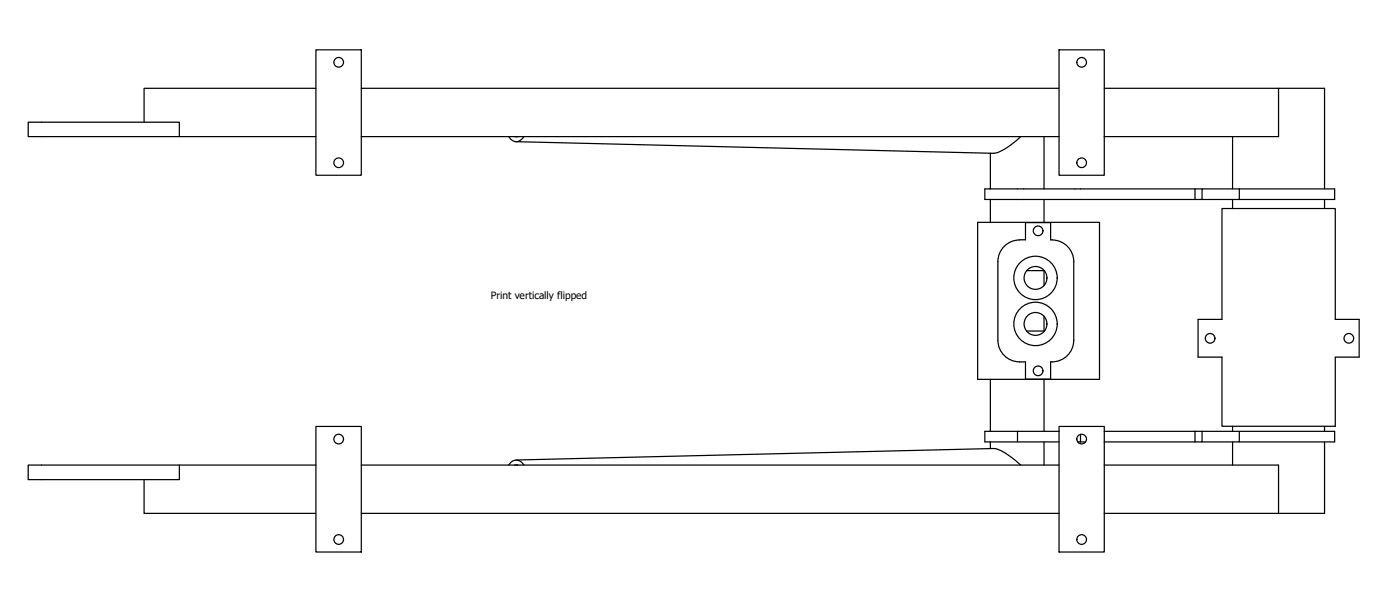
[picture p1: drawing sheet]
<svg xmlns="http://www.w3.org/2000/svg" width="580mm" height="250mm" viewBox="0 0 580 250" stroke-linecap="round" stroke-linejoin="round" font-family="sans-serif">
<defs><g id="words">
<text font-size="4.2" x="203.4" y="124">Print vertically flipped</text>
</g></defs>
<!-- layer: Visible (ANSI) -->
<g fill="none" stroke="#000" stroke-width=".51">
<path d="M130.9 36.6h-71.2v14M130.9 20.6h18.8v52h-18.8zM149.7 36.6h289M438.7 20.6h18.8v52h-18.8zM457.5 36.6h72.2M11.7 50.6h62.6v6h-62.6zM74.3 56.6h56.6M149.7 56.6h289M210.7 56.6a3.5 3.5 0 0 0 3.2 2.1 3.5 3.5 0 0 0 3.2-2.1M213.2 56.6h1.4M422.8 56.6a22.6 22.6 0 0 1-11.2 6.9l-197.8-4.8M432.5 56.6v21.6"/>
<path d="M457.5 56.6h72.2v-20h19v41.6M510.6 56.6v21.6M410.3 63.4v14.8M495 78.2v4.4M498 78.2h-90v4.4h87M513.4 78.2h-15.4v4.4h-3M405 92.1h50.5v65h-50.5zM410.3 82.6v9.5M424.8 92.2h10.4v7.1a9.1 9.1 0 0 1 9.6 9v32.6a9 9 0 0 1-9.6 9v7.1h-10.4v-7.1a9.5 9.5 0 0 1-11.3-7.8l-.1-33.7a9 9 0 0 1 9-9l2.4-.1zM432.5 82.6v9.5M498 82.6h15.4v-4.4h39.5v4.4h-39.5M506.2 86.4h46.9v45.9h10v15.6h-10v28.6h-46.9v-28.6h-9.9v-15.6h9.9z"/>
<path d="M510.6 82.6v3.8M548.7 82.6v3.8M425.3 112.1h7.4M432.5 112.1v6.2M425.3 137.1h7.4M432.5 130.9v6.2M410.3 157.1v21.5M432.5 157.1v21.5M130.9 176.6h18.8v52h-18.8zM421.5 178.6h-13.5v4.4h13.5v-4.4h17.2M438.7 176.6h18.8v52h-18.8zM447.6 179.9v3.1"/>
<path d="M457.5 178.6h40.5M495 178.6v4.4M510.6 176.5v2.1M513.4 178.6h-15.4v4.4h-3M548.7 176.5v2.1M59.7 198.6v14h71.2M74.3 192.6v6h-62.6v-6h119.2M149.7 192.6h289M210.7 192.6a3.5 3.5 0 0 1 3.2-2.1 3.5 3.5 0 0 1 3.2 2.1M213.2 192.6h1.4M213.8 190.5l197.8-4.8a23 23 0 0 1 11.2 6.9M410.3 183v2.7"/>
<path d="M421.5 183h17.2M432.5 183v9.6M446.5 183h3.2M457.5 192.6h72.2v20M457.5 183h37.5M498 183h15.4v-4.4h39.5v4.4h-39.5M510.6 183v9.6M548.7 183v29.6h-91.2M149.7 212.6h289"/>
<circle cx="140.3" cy="25.8" r="2"/>
<circle cx="448.1" cy="25.8" r="2"/>
<circle cx="140.3" cy="67.4" r="2"/>
<circle cx="448.1" cy="67.4" r="2"/>
<circle cx="430.1" cy="95.6" r="2"/>
<circle cx="429" cy="115.1" r="9"/>
<circle cx="429" cy="115.1" r="4.7"/>
<circle cx="429" cy="134.1" r="9"/>
<circle cx="429" cy="134.1" r="4.7"/>
<circle cx="430.1" cy="153.6" r="2"/>
<circle cx="501.3" cy="140.1" r="2"/>
<circle cx="558.8" cy="140.1" r="2"/>
<circle cx="140.3" cy="181.8" r="2"/>
<circle cx="448.1" cy="181.8" r="2"/>
<circle cx="140.3" cy="223.4" r="2"/>
<circle cx="448.1" cy="223.4" r="2"/>
</g>
<use href="#words"/>
</svg>
